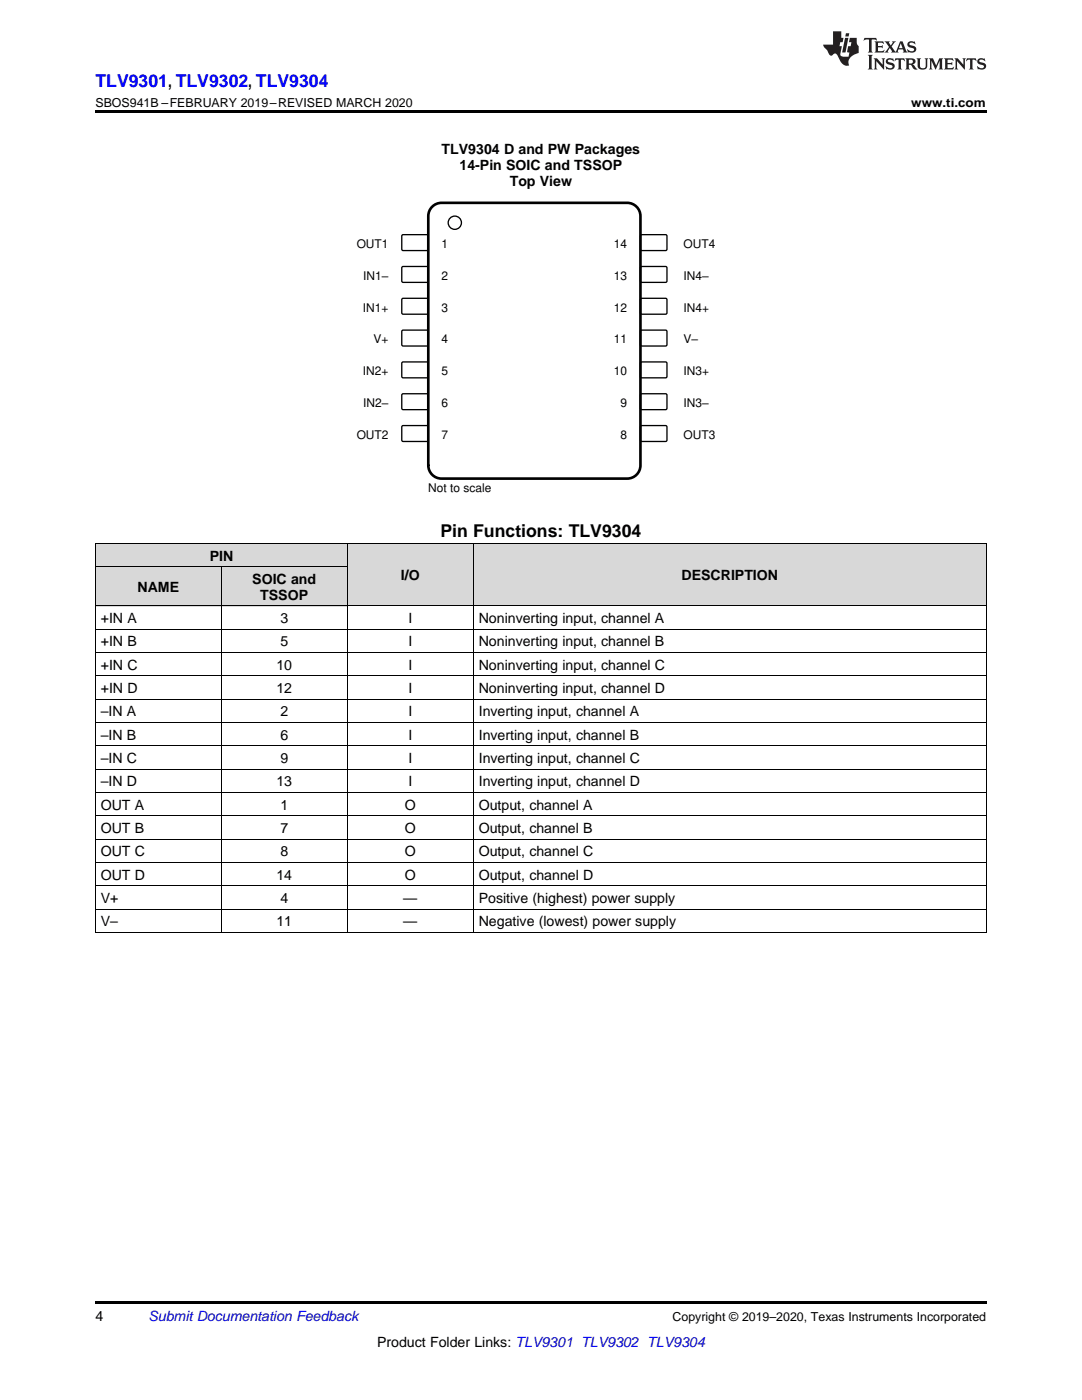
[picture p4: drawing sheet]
<svg xmlns="http://www.w3.org/2000/svg" width="216mm" height="279mm" viewBox="0 0 216 279" stroke-linecap="round" stroke-linejoin="round" font-family="sans-serif">
<defs><g id="words">
<text font-size="3.5" fill="#00f" x="19" y="17.3">TLV9301, TLV9302, TLV9304</text>
<text font-size="3.5" x="87.9" y="107.2">Pin Functions: TLV9304</text>
<g font-size="2.8">
<text x="88.1" y="30.7">TLV9304 D and PW Packages</text>
<text x="91.7" y="33.9">14-Pin SOIC and TSSOP</text>
<text x="101.7" y="37">Top View</text>
<text x="41.8" y="111.9">PIN</text>
<text x="27.4" y="118.1">NAME</text>
<text x="50.3" y="116.5">SOIC and</text>
<text x="51.9" y="119.7">TSSOP</text>
<text x="80" y="115.8">I/O</text>
<text x="136" y="115.8">DESCRIPTION</text>
<text x="20.1" y="124.4">+IN A</text>
<text x="56" y="124.4">3</text>
<text x="81.5" y="124.4">I</text>
<text x="95.5" y="124.4">Noninverting input, channel A</text>
<text x="20.1" y="129">+IN B</text>
<text x="56" y="129">5</text>
<text x="81.5" y="129">I</text>
<text x="95.5" y="129">Noninverting input, channel B</text>
<text x="20.1" y="133.7">+IN C</text>
<text x="55.1" y="133.7">10</text>
<text x="81.5" y="133.7">I</text>
<text x="95.5" y="133.7">Noninverting input, channel C</text>
<text x="20.1" y="138.3">+IN D</text>
<text x="20.1" y="143">–IN A</text>
<text x="55.1" y="138.3">12</text>
<text x="56" y="143">2</text>
<text x="81.5" y="138.3">I</text>
<text x="81.5" y="143">I</text>
<text x="95.5" y="138.3">Noninverting input, channel D</text>
<text x="95.5" y="143">Inverting input, channel A</text>
<text x="20.1" y="147.6">–IN B</text>
<text x="56" y="147.6">6</text>
<text x="81.5" y="147.6">I</text>
<text x="95.5" y="147.6">Inverting input, channel B</text>
<text x="20.1" y="152.3">–IN C</text>
<text x="56" y="152.3">9</text>
<text x="81.5" y="152.3">I</text>
<text x="95.5" y="152.3">Inverting input, channel C</text>
<text x="20.1" y="157">–IN D</text>
<text x="20.1" y="161.6">OUT A</text>
<text x="55.1" y="157">13</text>
<text x="56" y="161.6">1</text>
<text x="80.8" y="161.6">O</text>
<text x="81.5" y="157">I</text>
<text x="95.5" y="157">Inverting input, channel D</text>
<text x="95.5" y="161.6">Output, channel A</text>
<text x="20.1" y="166.3">OUT B</text>
<text x="56" y="166.3">7</text>
<text x="80.8" y="166.3">O</text>
<text x="95.5" y="166.3">Output, channel B</text>
<text x="20.1" y="170.9">OUT C</text>
<text x="56" y="170.9">8</text>
<text x="80.8" y="170.9">O</text>
<text x="95.5" y="170.9">Output, channel C</text>
<text x="20.1" y="175.6">OUT D</text>
<text x="55.1" y="175.6">14</text>
<text x="80.8" y="175.6">O</text>
<text x="95.5" y="175.6">Output, channel D</text>
<text x="20.1" y="180.2">V+</text>
<text x="20.1" y="184.9">V–</text>
<text x="55.1" y="184.9">11</text>
<text x="56" y="180.2">4</text>
<text x="80.5" y="180.2">—</text>
<text x="80.5" y="184.9">—</text>
<text x="95.5" y="180.2">Positive (highest) power supply</text>
<text x="95.5" y="184.9">Negative (lowest) power supply</text>
<text x="19" y="263.6">4</text>
<text x="75.2" y="268.9">Product Folder Links: TLV9301 TLV9302 TLV9304</text>
</g>
<text font-size="2.8" fill="#0000c8" x="29.6" y="263.6">Submit Documentation Feedback</text>
<g font-size="2.5">
<text x="19" y="21.4">SBOS941B –FEBRUARY 2019–REVISED MARCH 2020</text>
<text x="181.8" y="21.4">www.ti.com</text>
<text x="134.2" y="263.6">Copyright © 2019–2020, Texas Instruments Incorporated</text>
</g>
<g font-size="2.4">
<text x="71.2" y="49.5">OUT1</text>
<text x="88.1" y="49.5">1</text>
<text x="122.5" y="49.5">14</text>
<text x="136.4" y="49.5">OUT4</text>
<text x="72.5" y="55.8">IN1±</text>
<text x="88.1" y="55.8">2</text>
<text x="122.5" y="55.8">13</text>
<text x="136.4" y="55.8">IN4±</text>
<text x="72.4" y="62.2">IN1+</text>
<text x="88.1" y="62.2">3</text>
<text x="122.5" y="62.2">12</text>
<text x="136.4" y="62.2">IN4+</text>
<text x="74.5" y="68.5">V+</text>
<text x="88.1" y="68.5">4</text>
<text x="122.5" y="68.5">11</text>
<text x="136.4" y="68.5">V±</text>
<text x="72.4" y="74.9">IN2+</text>
<text x="88.1" y="74.9">5</text>
<text x="122.5" y="74.9">10</text>
<text x="136.4" y="74.9">IN3+</text>
<text x="72.5" y="81.2">IN2±</text>
<text x="88.1" y="81.2">6</text>
<text x="123.8" y="81.2">9</text>
<text x="136.4" y="81.2">IN3±</text>
<text x="71.2" y="87.6">OUT2</text>
<text x="88.1" y="87.6">7</text>
<text x="123.8" y="87.6">8</text>
<text x="136.4" y="87.6">OUT3</text>
<text x="85.5" y="98.2">Not to scale</text>
</g>
</g></defs>
<g fill="#d8d8d8">
<path d="M69.3 108.5h25.2v12.5h-25.2z"/>
<path d="M94.5 108.5h102.3v12.5h-102.3z"/>
<path d="M19 113.1h25.2v7.9h-25.2z"/>
<path d="M44.2 113.1h25.1v7.9h-25.1z"/>
<path d="M19 108.5h25.2v4.6h-25.2z"/>
<path d="M44.2 108.5h25.1v4.6h-25.1z"/>
</g>
<path d="M19 186.1l.2 .1zM69.2 186.1l.1 .1zM94.4 186.1l.1 .1zM196.7 186.1l.1 .1zM19 259.7h177.8v.5h-177.8z" fill="#000"/>
<g fill="none" stroke="#000" stroke-width=".2">
<path d="M19 113.1h50.3M19 108.4h177.8M19.1 108.4v77.8M44.1 113.1v73.1M69.3 108.4v77.8M94.4 108.4v77.8M196.8 108.4v77.8M19 139.5h177.8M19 134.9h177.8M19 130.2h177.8M19 125.6h177.8M19 120.9h177.8"/>
<path d="M19 158.2h177.8M19 153.5h177.8M19 148.9h177.8M19 144.2h177.8M19 176.8h177.8M19 172.1h177.8M19 167.5h177.8M19 162.8h177.8M19 186.1h177.8M19 181.5h177.8"/>
</g>
<path d="M80.3 46.9h5l.2 .2-.1 2.8-.2 .1h-4.9l-.1-.3v-2.6z" fill-rule="evenodd" fill="#fff"/>
<path d="M80.3 46.9h5l.2 .2-.1 2.8-.2 .1h-4.9l-.1-.3v-2.6z" fill="none" stroke="#000" stroke-width=".26"/>
<path d="M127.8 47l.3-.2 4.9 .1 .1 .2-.1 2.8-.2 .1h-4.9l-.1-.3z" fill-rule="evenodd" fill="#fff"/>
<path d="M127.8 47l.3-.2 4.9 .1 .1 .2-.1 2.8-.2 .1h-4.9l-.1-.3z" fill="none" stroke="#000" stroke-width=".26"/>
<path d="M80.3 53.2h5l.2 .2-.1 2.8-.2 .2-4.9-.1-.1-.2v-2.7z" fill-rule="evenodd" fill="#fff"/>
<path d="M80.3 53.2h5l.2 .2-.1 2.8-.2 .2-4.9-.1-.1-.2v-2.7z" fill="none" stroke="#000" stroke-width=".26"/>
<path d="M127.8 53.3l.3-.1h4.9l.1 .2-.1 2.8-.2 .2-4.9-.1-.1-.2z" fill-rule="evenodd" fill="#fff"/>
<path d="M127.8 53.3l.3-.1h4.9l.1 .2-.1 2.8-.2 .2-4.9-.1-.1-.2z" fill="none" stroke="#000" stroke-width=".26"/>
<path d="M80.3 59.6h5l.2 .2-.1 2.8-.2 .1h-4.9l-.1-.3v-2.6z" fill-rule="evenodd" fill="#fff"/>
<path d="M80.3 59.6h5l.2 .2-.1 2.8-.2 .1h-4.9l-.1-.3v-2.6z" fill="none" stroke="#000" stroke-width=".26"/>
<path d="M127.8 59.7l.3-.2 4.9 .1 .1 .2-.1 2.8-.2 .1h-4.9l-.1-.3z" fill-rule="evenodd" fill="#fff"/>
<path d="M127.8 59.7l.3-.2 4.9 .1 .1 .2-.1 2.8-.2 .1h-4.9l-.1-.3z" fill="none" stroke="#000" stroke-width=".26"/>
<path d="M80.2 66l.2-.1h4.9l.2 .2-.1 2.8-.2 .2-4.9-.1-.1-.2z" fill-rule="evenodd" fill="#fff"/>
<path d="M80.2 66l.2-.1h4.9l.2 .2-.1 2.8-.2 .2-4.9-.1-.1-.2z" fill="none" stroke="#000" stroke-width=".26"/>
<path d="M127.8 66l.3-.1h4.9l.1 .2-.1 2.8-.2 .2-4.9-.1-.1-.2z" fill-rule="evenodd" fill="#fff"/>
<path d="M127.8 66l.3-.1h4.9l.1 .2-.1 2.8-.2 .2-4.9-.1-.1-.2z" fill="none" stroke="#000" stroke-width=".26"/>
<path d="M80.2 72.4l.2-.2 4.9 .1 .2 .2-.1 2.8-.2 .1h-4.9l-.1-.3z" fill-rule="evenodd" fill="#fff"/>
<path d="M80.2 72.4l.2-.2 4.9 .1 .2 .2-.1 2.8-.2 .1h-4.9l-.1-.3z" fill="none" stroke="#000" stroke-width=".26"/>
<path d="M127.8 72.4l.3-.2 4.9 .1 .1 .2-.1 2.8-.2 .1h-4.9l-.1-.3z" fill-rule="evenodd" fill="#fff"/>
<path d="M127.8 72.4l.3-.2 4.9 .1 .1 .2-.1 2.8-.2 .1h-4.9l-.1-.3z" fill="none" stroke="#000" stroke-width=".26"/>
<path d="M80.2 78.7l.2-.1h4.9l.2 .2-.1 2.8-.2 .2-4.9-.1-.1-.2z" fill-rule="evenodd" fill="#fff"/>
<path d="M80.2 78.7l.2-.1h4.9l.2 .2-.1 2.8-.2 .2-4.9-.1-.1-.2z" fill="none" stroke="#000" stroke-width=".26"/>
<path d="M127.8 78.7l.3-.1h4.9l.1 .2-.1 2.8-.2 .2-4.9-.1-.1-.2z" fill-rule="evenodd" fill="#fff"/>
<path d="M127.8 78.7l.3-.1h4.9l.1 .2-.1 2.8-.2 .2-4.9-.1-.1-.2z" fill="none" stroke="#000" stroke-width=".26"/>
<path d="M80.2 85.1l.2-.2 4.9 .1 .2 .2-.1 2.8-.2 .1h-4.9l-.1-.3z" fill-rule="evenodd" fill="#fff"/>
<path d="M80.2 85.1l.2-.2 4.9 .1 .2 .2-.1 2.8-.2 .1h-4.9l-.1-.3z" fill="none" stroke="#000" stroke-width=".26"/>
<path d="M127.8 85.1l.3-.2 4.9 .1 .1 .2-.1 2.8-.2 .1h-4.9l-.1-.3z" fill-rule="evenodd" fill="#fff"/>
<g fill="none" stroke="#000" stroke-width=".26">
<path d="M127.8 85.1l.3-.2 4.9 .1 .1 .2-.1 2.8-.2 .1h-4.9l-.1-.3z"/>
<circle cx="90.8" cy="44.4" r="1.32"/>
</g>
<path d="M86.5 41.1l1-.5 .6-.1h37a2.65 2.65 0 0 1 2.7 2.6v49.8a2.65 2.65 0 0 1-2.7 2.6h-37a2.65 2.65 0 0 1-2.6-2.6v-49.8a2.64 2.64 0 0 1 1-2z" fill="none" stroke="#000" stroke-width=".53"/>
<path d="M19 22h177.8v.5h-177.8z" fill="#000"/>
<g fill="#231f20">
<path d="M172.5 7.6l-.1 .5 .4-.2h.6v.1v2.1l-.2 .4h.9l-.2-.4v-2.1l.1-.1h.5l.5 .2-.2-.5zM174.5 8.3l.2 .3v1.5l-.2 .4h1.8l.2-.6a1.04 1.04 0 0 1-1.3 .2v-.7h.6l.3 .2v-.6l-.3 .2h-.6v-.6l.8-.1 .4 .3-.2-.5zM176.5 8.3l.9 1.1-.9 1.1h.8l-.2-.2 .4-.7 .5 .7-.2 .2h1.5l-.2-.2 .2-.4h.9l.1 .4-.2 .2h1l-.3-.3-.7-1.9h-.5l-.9 2-.8-1 .9-1h-.8l.1 .3-.4 .5-.3-.6 .1-.2zM179.7 8.6l.4 1h-.7zM181.3 8.4a.63 .63 0 0 0-.2 .7 .63 .63 0 0 0 .6 .4l.6 .2 .1 .2a.75 .75 0 0 1-.7 .4 .75 .75 0 0 1-.6-.5l.1 .7 .1-.1a1.11 1.11 0 0 0 1.5-.6 1.13 1.13 0 0 0-1.2-.8l-.1-.4a1.04 1.04 0 0 1 1.2 .2l-.2-.5-.2 .1-.4-.2zM173.2 10.9l.2 .4v2.2l-.2 .4h1l-.3-.4v-2.2l.3-.4zM174.3 11.6l.3 .4v1.5l-.3 .4h.8l-.2-.4v-1.3l1.5 1.7v-1.9l.2-.4h-.7l.2 .4v.9l-1.1-1.3zM177 11.8a.62 .62 0 0 0-.2 .7 .62 .62 0 0 0 .6 .4l.6 .1 .1 .3a.76 .76 0 0 1-.7 .3 .76 .76 0 0 1-.7-.4l.2 .7 .1-.1a1.11 1.11 0 0 0 1.5-.6 1.13 1.13 0 0 0-1.2-.8l-.1-.4a1.04 1.04 0 0 1 1.2 .2l-.2-.6-.2 .1-.5-.1zM178.7 11.6l-.2 .6a.61 .61 0 0 1 .8-.3v1.6l-.2 .4h.9l-.2-.4v-1.6a.63 .63 0 0 1 .7 .3l-.1-.6zM180.6 11.6l.3 .4v1.5l-.3 .4h1l-.2-.2-.1-.8 .6 .2a.76 .76 0 0 0 1.2 .7l-1-1a.58 .58 0 0 0 .6-.5 .58 .58 0 0 0-.5-.6zM181.4 11.9h.1a.45 .45 0 0 1 .5 .1 .45 .45 0 0 1 .1 .5l-.8 .2zM182.9 11.6l.2 .2a2.17 2.17 0 0 0 .3 1.9 .99 .99 0 0 0 1.6-.6v-1.1l.2-.4h-.7l.2 .2a1.92 1.92 0 0 1-.2 1.8 .6 .6 0 0 1-.9-.5v-1.1l.2-.4zM185.4 11.6l.2 .4v1.5l-.2 .4h.7l-.2-.4v-1.4l.8 1.8 .8-1.8v1.4l-.2 .4h.9l-.2-.4v-1.5l.2-.4h-.8l-.6 1.5-.6-1.5zM188.4 11.6l.2 .4v1.5l-.2 .4h1.8l.1-.6a1.04 1.04 0 0 1-1.2 .1v-.6h.5l.4 .2v-.6l-.4 .2h-.5v-.7h.8l.3 .3-.1-.6zM190.5 11.6l.2 .4v1.5l-.2 .4h.7l-.2-.4v-1.3l1.5 1.7v-1.9l.2-.4h-.7l.2 .4v.9l-1.1-1.3zM192.9 11.6l-.1 .6a.61 .61 0 0 1 .7-.3l.1 1.6-.3 .4h1l-.3-.4 .1-1.6a.63 .63 0 0 1 .7 .3l-.1-.6zM195.2 11.8a.62 .62 0 0 0-.2 .7 .62 .62 0 0 0 .6 .4l.6 .1 .1 .3a.76 .76 0 0 1-.7 .3 .76 .76 0 0 1-.6-.4l.1 .7 .1-.1a1.11 1.11 0 0 0 1.6-.6 1.13 1.13 0 0 0-1.3-.8l-.1-.4a1.04 1.04 0 0 1 1.2 .2l-.1-.6-.2 .1-.5-.1z"/>
<path d="M166.2 6.3v2.6h-1.9v.4l.8 .9a.91 .91 0 0 0 1 .8 .56 .56 0 0 1 .5-.3 .56 .56 0 0 1 .5 .3l.4 .8a1.53 1.53 0 0 0 1.9 1.2 1.54 1.54 0 0 1 1-2.1l.9-.3v-1.4a1.52 1.52 0 0 1-.4-1.6h-1.3l-.2 .8h.5l-.2 .8h-.5l-.1 1v.2l.4 .1-.2 .8a1.93 1.93 0 0 1-1.6-.3l.3-1.8h-.5l.2-.8h.4l.2-.8h-.4v-1.3zM168.6 7.6l-.6 2.9h.7l.6-2.9zM168.8 6.6l-.1 .7h.6l.2-.7z"/>
</g>
<use href="#words"/>
</svg>
